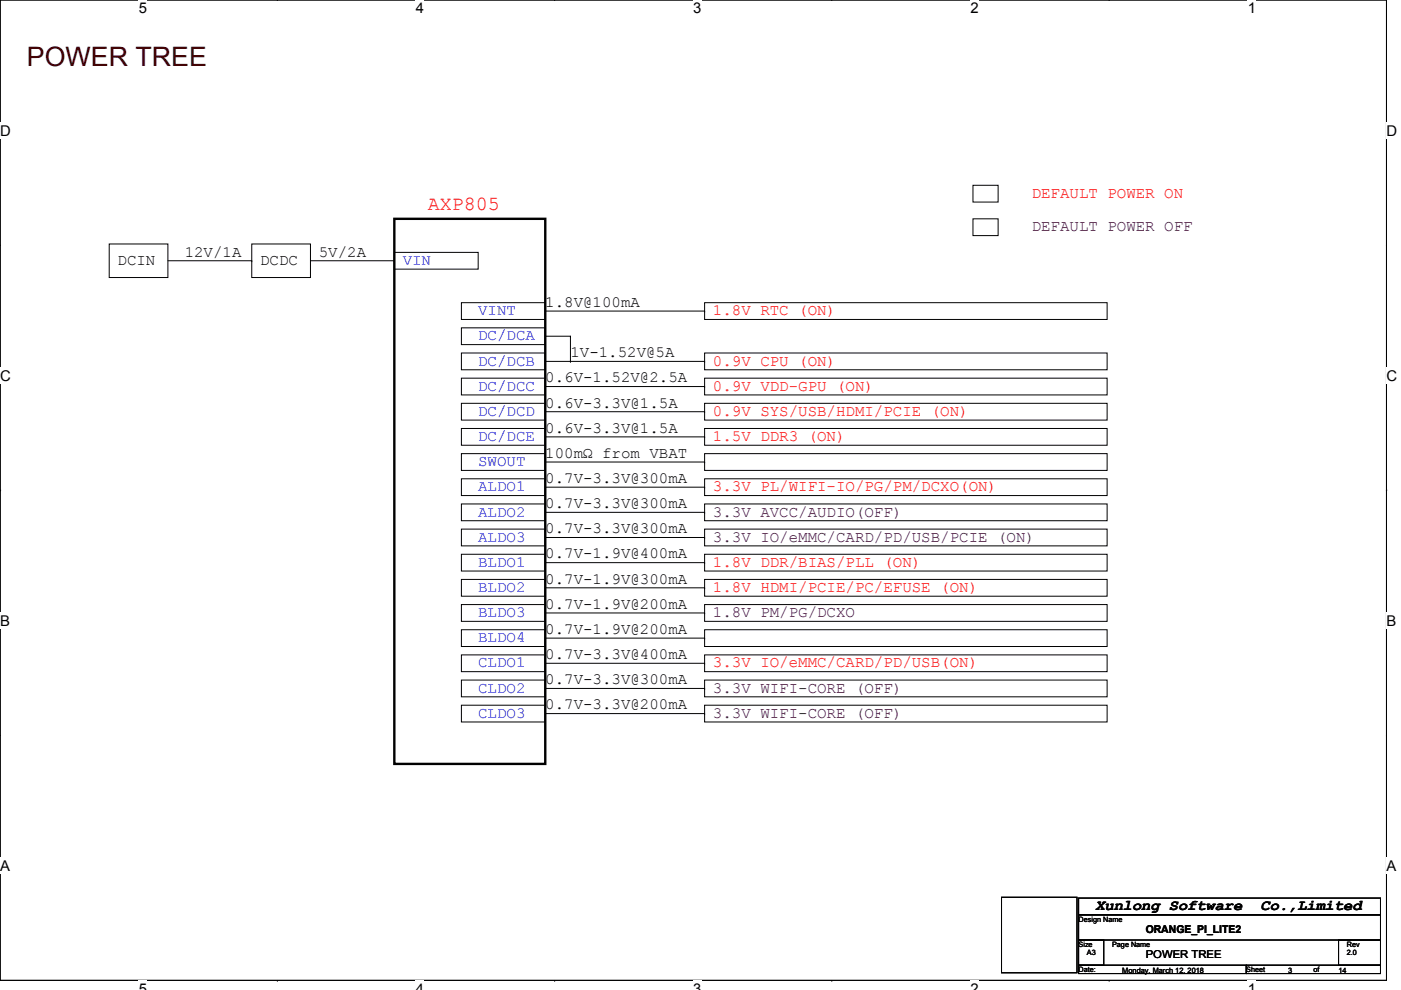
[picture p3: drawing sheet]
<svg xmlns="http://www.w3.org/2000/svg" width="297mm" height="210mm" viewBox="0 0 297 210" stroke-linecap="round" stroke-linejoin="round" font-family="sans-serif">
<defs><g id="words">
<text font-size="5.7" fill="#400000" x="5.7" y="14">POWER TREE</text>
<text font-size="4.2" fill="#f00" x="90.7" y="44.4">AXP805</text>
<g font-size="3.3" fill="#f00">
<text x="218.7" y="42">DEFAULT POWER ON</text>
<text x="151.2" y="66.8">1.8V RTC (ON)</text>
<text x="151.2" y="77.5">0.9V CPU (ON)</text>
<text x="151.2" y="82.8">0.9V VDD-GPU (ON)</text>
<text x="151.2" y="88.2">0.9V SYS/USB/HDMI/PCIE (ON)</text>
<text x="151.2" y="93.5">1.5V DDR3 (ON)</text>
<text x="151.2" y="104.2">3.3V PL/WIFI-IO/PG/PM/DCXO(ON)</text>
<text x="151.2" y="120.2">1.8V DDR/BIAS/PLL (ON)</text>
<text x="151.2" y="125.5">1.8V HDMI/PCIE/PC/EFUSE (ON)</text>
<text x="151.2" y="141.5">3.3V IO/eMMC/CARD/PD/USB(ON)</text>
</g>
<g font-size="3.3" fill="#400040">
<text x="218.7" y="49.1">DEFAULT POWER OFF</text>
<text x="151.2" y="109.5">3.3V AVCC/AUDIO(OFF)</text>
<text x="151.2" y="114.9">3.3V IO/eMMC/CARD/PD/USB/PCIE (ON)</text>
<text x="151.2" y="130.9">1.8V PM/PG/DCXO</text>
<text x="151.2" y="146.9">3.3V WIFI-CORE (OFF)</text>
<text x="151.2" y="152.2">3.3V WIFI-CORE (OFF)</text>
</g>
<g font-size="3.3">
<text x="24.9" y="56.2">DCIN</text>
<text x="39.2" y="54.4">12V/1A</text>
<text x="55.2" y="56.2">DCDC</text>
<text x="67.6" y="54.4">5V/2A</text>
<text x="115.6" y="65.1">1.8V@100mA</text>
<text x="120.9" y="75.7">1V-1.52V@5A</text>
<text x="115.6" y="81.1">0.6V-1.52V@2.5A</text>
<text x="115.6" y="86.4">0.6V-3.3V@1.5A</text>
<text x="115.6" y="91.7">0.6V-3.3V@1.5A</text>
<text x="115.6" y="97.1">100mΩ from VBAT</text>
<text x="115.6" y="102.4">0.7V-3.3V@300mA</text>
<text x="115.6" y="107.7">0.7V-3.3V@300mA</text>
<text x="115.6" y="113.1">0.7V-3.3V@300mA</text>
<text x="115.6" y="118.4">0.7V-1.9V@400mA</text>
<text x="115.6" y="123.7">0.7V-1.9V@300mA</text>
<text x="115.6" y="129.1">0.7V-1.9V@200mA</text>
<text x="115.6" y="134.4">0.7V-1.9V@200mA</text>
<text x="115.6" y="139.7">0.7V-3.3V@400mA</text>
<text x="115.6" y="145.1">0.7V-3.3V@300mA</text>
<text x="115.6" y="150.4">0.7V-3.3V@200mA</text>
</g>
<g font-size="3.3" fill="#00f">
<text x="85.4" y="56.2">VIN</text>
<text x="101.4" y="66.8">VINT</text>
<text x="101.4" y="72.2">DC/DCA</text>
<text x="101.4" y="77.5">DC/DCB</text>
<text x="101.4" y="82.8">DC/DCC</text>
<text x="101.4" y="88.2">DC/DCD</text>
<text x="101.4" y="93.5">DC/DCE</text>
<text x="101.4" y="98.8">SWOUT</text>
<text x="101.4" y="104.2">ALDO1</text>
<text x="101.4" y="109.5">ALDO2</text>
<text x="101.4" y="114.9">ALDO3</text>
<text x="101.4" y="125.5">BLDO2</text>
<text x="101.4" y="120.2">BLDO1</text>
<text x="101.4" y="130.9">BLDO3</text>
<text x="101.4" y="136.2">BLDO4</text>
<text x="101.4" y="141.5">CLDO1</text>
<text x="101.4" y="146.9">CLDO2</text>
<text x="101.4" y="152.2">CLDO3</text>
</g>
<g font-size="3.2">
<text x="232.2" y="192.9">Xunlong Software</text>
<text x="267.3" y="192.9">Co.,Limited</text>
</g>
<g font-size="3.1">
<text x="29.4" y="2.8">5</text>
<text x="88.2" y="2.8">4</text>
<text x="147" y="2.8">3</text>
<text x="205.7" y="2.8">2</text>
<text x="264.5" y="2.8">1</text>
<text x="0" y="28.7">D</text>
<text x="294" y="28.7">D</text>
<text x="0" y="80.7">C</text>
<text x="294" y="80.7">C</text>
<text x="0" y="132.7">B</text>
<text x="294" y="132.7">B</text>
<text x="0" y="184.6">A</text>
<text x="294" y="184.6">A</text>
<text x="29.4" y="210.7">5</text>
<text x="88.2" y="210.7">4</text>
<text x="147" y="210.7">3</text>
<text x="205.7" y="210.7">2</text>
<text x="264.5" y="210.7">1</text>
</g>
<g font-size="2.3">
<text x="242.9" y="197.9">ORANGE_PI_LITE2</text>
<text x="242.9" y="203.2">POWER TREE</text>
</g>
<g font-size="1.6">
<text x="228.7" y="195.4">Design Name</text>
<text x="228.7" y="200.7">Size</text>
<text x="230.5" y="202.5">A3</text>
<text x="235.8" y="200.7">Page Name</text>
<text x="285.6" y="202.5">2.0</text>
<text x="285.6" y="200.7">Rev</text>
<text x="228.7" y="206.1">Date:</text>
<text x="238" y="206.2">Monday, March 12, 2018</text>
<text x="264.2" y="206.1">Sheet</text>
<text x="273.1" y="206.2">3</text>
<text x="278.5" y="206.1">of</text>
<text x="283.8" y="206.2">14</text>
</g>
</g></defs>
<path d="M0 0h294v207.9h-294z" fill="none" stroke="#000" stroke-width=".21"/>
<g fill="#fff">
<path d="M29.4 0h1.8v3.5h-1.8z"/>
<path d="M29.4 207.9h1.8v2h-1.8z"/>
</g>
<path d="M58.8 0h.1M58.8 207.9h.1" fill="none" stroke="#000" stroke-width=".21"/>
<g fill="#fff">
<path d="M88.2 0h1.7v3.5h-1.7z"/>
<path d="M88.2 207.9h1.7v2h-1.7z"/>
</g>
<path d="M117.6 0h.1M117.6 207.9h.1" fill="none" stroke="#000" stroke-width=".21"/>
<g fill="#fff">
<path d="M147 0h1.7v3.5h-1.7z"/>
<path d="M147 207.9h1.7v2h-1.7z"/>
</g>
<path d="M176.4 0h.1M176.4 207.9h.1" fill="none" stroke="#000" stroke-width=".21"/>
<g fill="#fff">
<path d="M205.7 0h1.8v3.5h-1.8z"/>
<path d="M205.7 207.9h1.8v2h-1.8z"/>
</g>
<path d="M235.2 0h.1M235.2 207.9h.1" fill="none" stroke="#000" stroke-width=".21"/>
<g fill="#fff">
<path d="M264.5 0h1.8v3.5h-1.8z"/>
<path d="M264.5 207.9h1.8v2h-1.8z"/>
<path d="M0 26h2.3v3.4h-2.3z"/>
<path d="M294 26h2.2v3.4h-2.2z"/>
<path d="M0 77.9h2.3v3.5h-2.3z"/>
<path d="M294 77.9h2.2v3.5h-2.2z"/>
</g>
<path d="M0 51.9h.1M294 51.9h.1" fill="none" stroke="#000" stroke-width=".21"/>
<g fill="#fff">
<path d="M0 129.9h2.1v3.4h-2.1z"/>
<path d="M294 129.9h2v3.4h-2z"/>
</g>
<path d="M0 103.9h.1M294 103.9h.1" fill="none" stroke="#000" stroke-width=".21"/>
<g fill="#fff">
<path d="M0 181.8h2.1v3.5h-2.1z"/>
<path d="M294 181.8h2v3.5h-2z"/>
</g>
<g fill="none" stroke="#000" stroke-width=".21">
<path d="M206.3 39.3h5.3v3.5h-5.3zM23.2 51.7h12.4v7.1h-12.4zM35.6 55.3h17.8M53.4 51.7h12.4v7.1h-12.4zM53.4 55.3h.1M65.8 55.3h17.8M83.6 53.5h17.8v3.6h-17.8zM83.6 55.3h.1M206.3 46.4h5.3v3.6h-5.3zM97.8 69.5h17.8v3.6h-17.8zM97.8 74.8h17.8v3.6h-17.8zM97.8 64.2h17.8v3.5h-17.8z"/>
<path d="M115.6 71.3h5.3M115.6 76.6h33.8M115.6 66h33.8M120.9 71.3h.1M120.9 76.6h.1M120.9 71.3v5.3M149.4 74.8h85.3v3.6h-85.3zM149.4 64.2h85.3v3.5h-85.3zM149.4 76.6h.1M149.4 66h.1M97.8 80.2h17.8v3.5h-17.8zM97.8 85.5h17.8v3.6h-17.8z"/>
<path d="M97.8 90.8h17.8v3.6h-17.8zM97.8 96.2h17.8v3.5h-17.8zM115.6 82h33.8M115.6 87.3h33.8M115.6 92.6h33.8M115.6 98h33.8M149.4 96.2h85.3v3.5h-85.3zM149.4 80.2h85.3v3.5h-85.3zM149.4 85.5h85.3v3.6h-85.3zM149.4 90.8h85.3v3.6h-85.3zM149.4 82h.1M149.4 87.3h.1"/>
<path d="M149.4 92.6h.1M149.4 98h.1M97.8 101.5h17.8v3.6h-17.8zM97.8 106.8h17.8v3.6h-17.8zM97.8 112.2h17.8v3.5h-17.8zM97.8 117.5h17.8v3.6h-17.8zM115.6 103.3h33.8M115.6 108.6h33.8M115.6 114h33.8M115.6 119.3h33.8M149.4 106.8h85.3v3.6h-85.3zM149.4 112.2h85.3v3.5h-85.3z"/>
<path d="M149.4 101.5h85.3v3.6h-85.3zM149.4 117.5h85.3v3.6h-85.3zM149.4 103.3h.1M149.4 108.6h.1M149.4 114h.1M149.4 119.3h.1M97.8 122.9h17.8v3.5h-17.8zM97.8 128.2h17.8v3.5h-17.8zM97.8 133.5h17.8v3.6h-17.8zM97.8 138.9h17.8v3.5h-17.8zM115.6 124.6h33.8M115.6 130h33.8"/>
<path d="M115.6 135.3h33.8M149.4 128.2h85.3v3.5h-85.3zM149.4 133.5h85.3v3.6h-85.3zM149.4 122.9h85.3v3.5h-85.3zM149.4 138.9h85.3v3.5h-85.3zM149.4 124.6h.1M149.4 130h.1M149.4 135.3h.1M0 155.9h.1M97.8 144.2h17.8v3.5h-17.8zM97.8 149.5h17.8v3.6h-17.8zM115.6 146h33.8"/>
<path d="M115.6 140.6h33.8M115.6 151.3h33.8M149.4 144.2h85.3v3.5h-85.3zM149.4 149.5h85.3v3.6h-85.3zM149.4 146h.1M149.4 140.6h.1M149.4 151.3h.1M294 155.9h.1M212.3 190.2h16v16h-16zM228.7 190.4h64v3.6h-64zM228.7 194h64v5.3h-64zM228.7 199.3h5.3v5.3h-5.3z"/>
<path d="M283.8 199.3h8.9v5.3h-8.9zM228.7 204.6h35.5v1.8h-35.5zM264.2 204.6h28.5v1.8h-28.5z"/>
</g>
<path d="M83.6 46.4h32v115.6h-32z" fill="none" stroke="#000" stroke-width=".51"/>
<use href="#words"/>
</svg>
